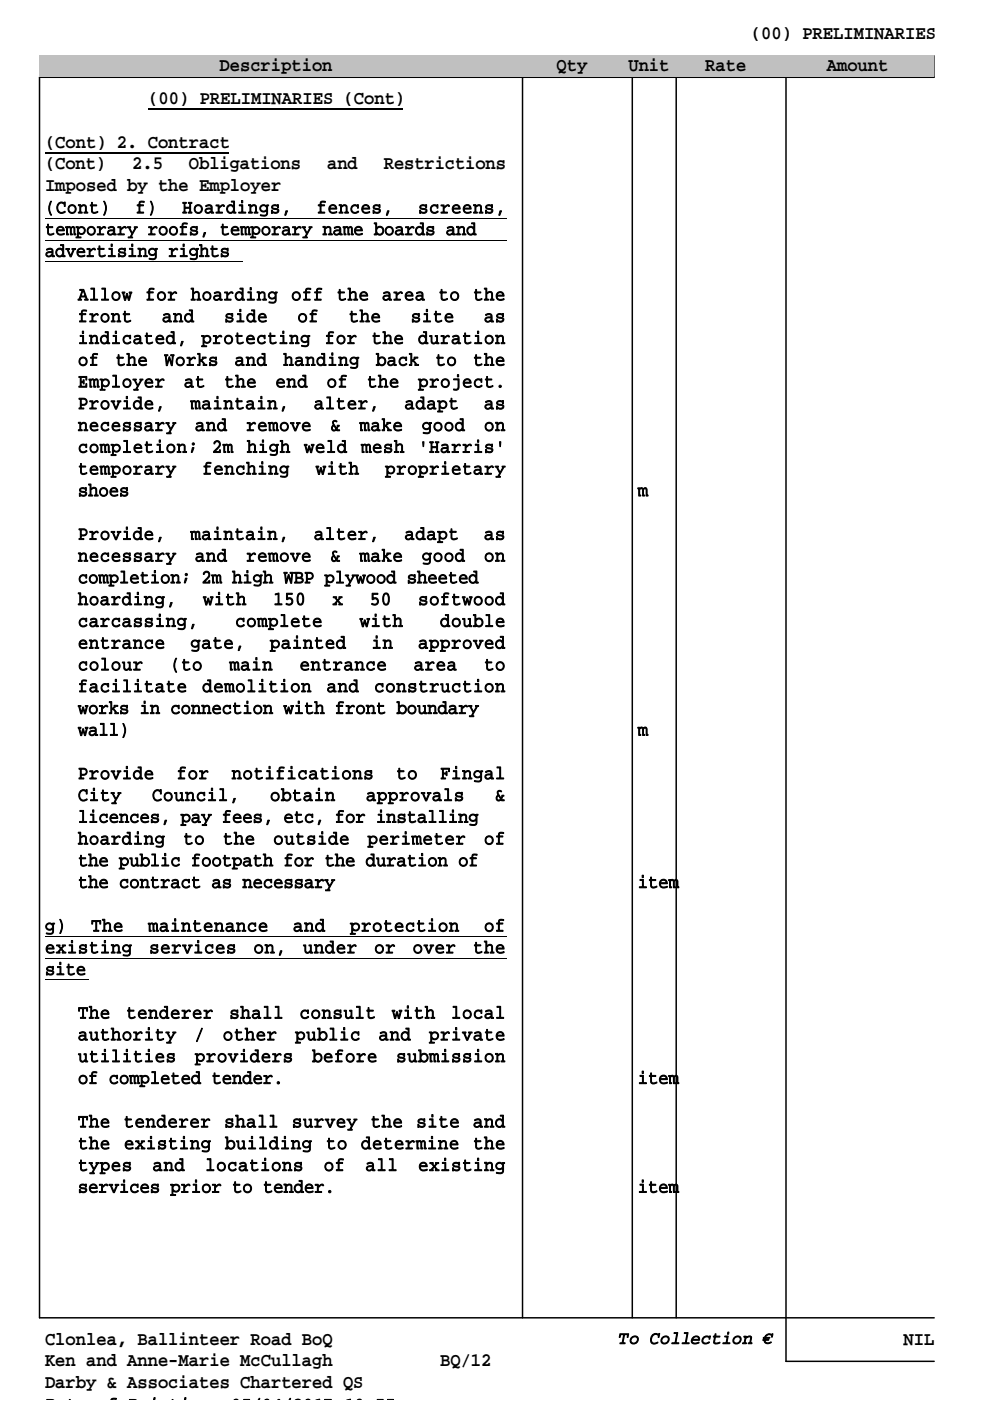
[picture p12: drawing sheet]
<svg xmlns="http://www.w3.org/2000/svg" width="210mm" height="297mm" viewBox="0 0 210 297" stroke-linecap="round" stroke-linejoin="round" font-family="sans-serif">
<defs><g id="words">
<g font-size="4.1">
<text x="159.3" y="8.2">(00) PRELIMINARIES</text>
<text x="46.6" y="15.2">Description</text>
<text x="118.1" y="15.2">Qty</text>
<text x="133.3" y="15.2">Unit</text>
<text x="149.6" y="15.2">Rate</text>
<text x="175.4" y="15.2">Amount</text>
<text x="31.5" y="22.1">(00) PRELIMINARIES (Cont)</text>
<text x="9.5" y="31.3">(Cont) 2. Contract</text>
<text x="9.5" y="35.9">(Cont)</text>
<text x="28.1" y="35.9">2.5</text>
<text x="40.1" y="35.9">Obligations</text>
<text x="69.4" y="35.9">and</text>
<text x="81.4" y="35.9">Restrictions</text>
<text x="9.5" y="40.5">Imposed by the Employer</text>
<text x="9.5" y="45.2">(Cont)</text>
<text x="28.8" y="45.2">f)</text>
<text x="38.6" y="45.2">Hoardings,</text>
<text x="67.2" y="45.2">fences,</text>
<text x="88.7" y="45.2">screens,</text>
<text x="9.5" y="49.8">temporary roofs, temporary name boards and</text>
<text x="9.5" y="54.4">advertising rights</text>
<text x="16.5" y="63.6">Allow for hoarding off the area to the</text>
<text x="16.5" y="68.3">front</text>
<text x="34.4" y="68.3">and</text>
<text x="47.6" y="68.3">side</text>
<text x="63.1" y="68.3">of</text>
<text x="74" y="68.3">the</text>
<text x="87.2" y="68.3">site</text>
<text x="102.7" y="68.3">as</text>
<text x="16.5" y="72.9">indicated,</text>
<text x="16.5" y="77.5">of</text>
<text x="24.5" y="77.5">the</text>
<text x="34.8" y="77.5">Works</text>
<text x="42.7" y="72.9">protecting</text>
<text x="49.8" y="77.5">and</text>
<text x="60.1" y="77.5">handing</text>
<text x="68.9" y="72.9">for</text>
<text x="78.8" y="72.9">the</text>
<text x="79.7" y="77.5">back</text>
<text x="88.7" y="72.9">duration</text>
<text x="92.4" y="77.5">to</text>
<text x="100.3" y="77.5">the</text>
<text x="16.5" y="82.1">Employer</text>
<text x="39" y="82.1">at</text>
<text x="47.6" y="82.1">the</text>
<text x="58.4" y="82.1">end</text>
<text x="69.3" y="82.1">of</text>
<text x="77.8" y="82.1">the</text>
<text x="88.7" y="82.1">project.</text>
<text x="16.5" y="86.7">Provide,</text>
<text x="40.4" y="86.7">maintain,</text>
<text x="66.6" y="86.7">alter,</text>
<text x="85.8" y="86.7">adapt</text>
<text x="102.7" y="86.7">as</text>
<text x="16.5" y="91.3">necessary</text>
<text x="16.5" y="95.9">completion;</text>
<text x="41.4" y="91.3">and</text>
<text x="44.9" y="95.9">2m</text>
<text x="52.2" y="91.3">remove</text>
<text x="52.4" y="95.9">high</text>
<text x="64.5" y="95.9">weld</text>
<text x="70.1" y="91.3">&amp;</text>
<text x="76.3" y="91.3">make</text>
<text x="76.6" y="95.9">mesh</text>
<text x="88.7" y="95.9">'Harris'</text>
<text x="89.5" y="91.3">good</text>
<text x="102.7" y="91.3">on</text>
<text x="16.5" y="100.6">temporary</text>
<text x="42.9" y="100.6">fenching</text>
<text x="67" y="100.6">with</text>
<text x="81.7" y="100.6">proprietary</text>
<text x="16.5" y="105.2">shoes</text>
<text x="135.3" y="105.2">m</text>
<text x="16.5" y="114.4">Provide,</text>
<text x="16.5" y="119">necessary</text>
<text x="40.4" y="114.4">maintain,</text>
<text x="41.4" y="119">and</text>
<text x="52.2" y="119">remove</text>
<text x="66.6" y="114.4">alter,</text>
<text x="70.1" y="119">&amp;</text>
<text x="76.3" y="119">make</text>
<text x="85.8" y="114.4">adapt</text>
<text x="89.5" y="119">good</text>
<text x="102.7" y="119">on</text>
<text x="102.7" y="114.4">as</text>
<text x="16.5" y="123.6">completion; 2m high WBP plywood sheeted</text>
<text x="16.5" y="128.2">hoarding,</text>
<text x="43.1" y="128.2">with</text>
<text x="58" y="128.2">150</text>
<text x="70.5" y="128.2">x</text>
<text x="78.5" y="128.2">50</text>
<text x="88.7" y="128.2">softwood</text>
<text x="16.5" y="132.9">carcassing,</text>
<text x="16.5" y="137.5">entrance</text>
<text x="40.4" y="137.5">gate,</text>
<text x="49.9" y="132.9">complete</text>
<text x="57.3" y="137.5">painted</text>
<text x="76.3" y="132.9">with</text>
<text x="78.8" y="137.5">in</text>
<text x="88.7" y="137.5">approved</text>
<text x="93.4" y="132.9">double</text>
<text x="16.5" y="142.1">colour</text>
<text x="36.1" y="142.1">(to</text>
<text x="48.7" y="142.1">main</text>
<text x="63.6" y="142.1">entrance</text>
<text x="87.8" y="142.1">area</text>
<text x="102.7" y="142.1">to</text>
<text x="16.5" y="146.7">facilitate</text>
<text x="42.9" y="146.7">demolition</text>
<text x="69.3" y="146.7">and</text>
<text x="79.4" y="146.7">construction</text>
<text x="16.5" y="151.3">works in connection with front boundary</text>
<text x="16.5" y="155.9">wall)</text>
<text x="135.3" y="155.9">m</text>
<text x="16.5" y="165.2">Provide</text>
<text x="37.5" y="165.2">for</text>
<text x="49.1" y="165.2">notifications</text>
<text x="84" y="165.2">to</text>
<text x="93.4" y="165.2">Fingal</text>
<text x="16.5" y="169.8">City</text>
<text x="32.3" y="169.8">Council,</text>
<text x="57.3" y="169.8">obtain</text>
<text x="77.7" y="169.8">approvals</text>
<text x="105" y="169.8">&amp;</text>
<text x="16.5" y="174.4">licences, pay fees, etc, for installing</text>
<text x="16.5" y="179">hoarding</text>
<text x="38.9" y="179">to</text>
<text x="47.3" y="179">the</text>
<text x="58" y="179">outside</text>
<text x="78" y="179">perimeter</text>
<text x="102.7" y="179">of</text>
<text x="16.5" y="183.6">the public footpath for the duration of</text>
<text x="16.5" y="188.2">the contract as necessary</text>
<text x="135.3" y="188.2">item</text>
<text x="9.5" y="197.5">g)</text>
<text x="19.3" y="197.5">The</text>
<text x="31.4" y="197.5">maintenance</text>
<text x="62.2" y="197.5">and</text>
<text x="74.3" y="197.5">protection</text>
<text x="102.7" y="197.5">of</text>
<text x="9.5" y="202.1">existing</text>
<text x="31.7" y="202.1">services</text>
<text x="53.8" y="202.1">on,</text>
<text x="64.3" y="202.1">under</text>
<text x="79.4" y="202.1">or</text>
<text x="87.5" y="202.1">over</text>
<text x="100.3" y="202.1">the</text>
<text x="9.5" y="206.7">site</text>
<text x="16.5" y="215.9">The</text>
<text x="26.8" y="215.9">tenderer</text>
<text x="48.7" y="215.9">shall</text>
<text x="63.6" y="215.9">consult</text>
<text x="83.1" y="215.9">with</text>
<text x="95.7" y="215.9">local</text>
<text x="16.5" y="220.5">authority</text>
<text x="41.2" y="220.5">/</text>
<text x="47.3" y="220.5">other</text>
<text x="62.6" y="220.5">public</text>
<text x="80.3" y="220.5">and</text>
<text x="91" y="220.5">private</text>
<text x="16.5" y="225.1">utilities</text>
<text x="41.4" y="225.1">providers</text>
<text x="66.2" y="225.1">before</text>
<text x="84" y="225.1">submission</text>
<text x="16.5" y="229.8">of completed tender.</text>
<text x="135.3" y="229.8">item</text>
<text x="16.5" y="239">The</text>
<text x="26.2" y="239">tenderer</text>
<text x="47.6" y="239">shall</text>
<text x="61.9" y="239">survey</text>
<text x="78.6" y="239">the</text>
<text x="88.3" y="239">site</text>
<text x="100.3" y="239">and</text>
<text x="16.5" y="243.6">the</text>
<text x="26.3" y="243.6">existing</text>
<text x="47.7" y="243.6">building</text>
<text x="69.1" y="243.6">to</text>
<text x="76.6" y="243.6">determine</text>
<text x="100.3" y="243.6">the</text>
<text x="16.5" y="248.2">types</text>
<text x="32.4" y="248.2">and</text>
<text x="43.5" y="248.2">locations</text>
<text x="68.7" y="248.2">of</text>
<text x="77.5" y="248.2">all</text>
<text x="88.7" y="248.2">existing</text>
<text x="16.5" y="252.8">services prior to tender.</text>
<text x="135.3" y="252.8">item</text>
<text x="9.5" y="285.1">Clonlea, Ballinteer Road BoQ</text>
<text x="191.7" y="285.1">NIL</text>
<text x="9.5" y="289.7">Ken and Anne-Marie McCullagh</text>
<text x="93.4" y="289.7">BQ/12</text>
<text x="9.5" y="294.3">Darby &amp; Associates Chartered QS</text>
</g>
<text font-size="3.8" x="131.3" y="284.9">To Collection €</text>
</g></defs>
<path d="M110.8 16.4v263M134.1 16.4v263M143.4 16.4v263M166.7 16.4v272.2h31.4M198.1 16.4h-189.7v263h189.7" fill="none" stroke="#000" stroke-width=".32"/>
<path d="M8.4 11.8h189.7v4.6h-189.7z" fill="#fff"/>
<path d="M8.4 11.8h189.7v4.6h-189.7z" fill="none" stroke="#000" stroke-width=".21"/>
<path d="M8.4 11.8h189.7v4.6h-189.7z" fill="#c0c0c0"/>
<path d="M9.5 32.4h38.9M31.5 23.2h53.9" fill="none" stroke="#000" stroke-width=".4"/>
<path d="M9.5 46.3h97.8M9.5 50.9h97.8M9.5 55.5h42M9.5 198.5h97.8M9.5 203.2h97.8M9.5 207.8h9.4" fill="none" stroke="#000" stroke-width=".21"/>
<use href="#words"/>
</svg>
